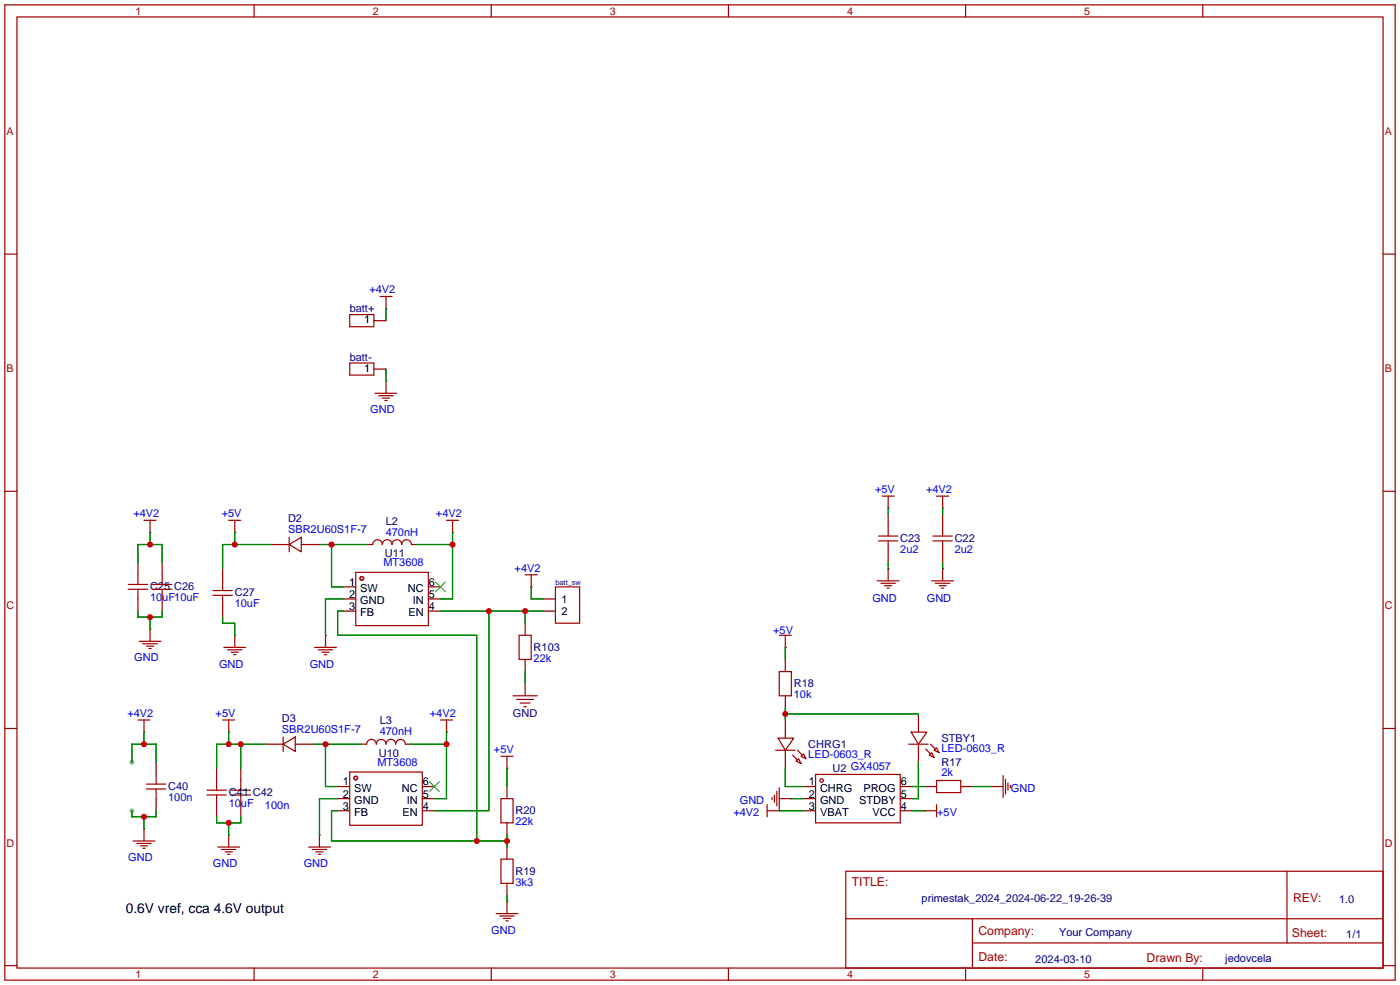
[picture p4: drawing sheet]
<svg xmlns="http://www.w3.org/2000/svg" width="294mm" height="207mm" viewBox="0 0 294 207" stroke-linecap="round" stroke-linejoin="round" font-family="sans-serif">
<defs><g id="words">
<text font-size="2.9" x="26.4" y="191.6">0.6V vref, cca 4.6V output</text>
<g font-size="2.6" fill="#a00000">
<text x="178.8" y="186.1">TITLE:</text>
<text x="271.4" y="189.4">REV:</text>
<text x="205.4" y="196.3">Company:</text>
<text x="271.2" y="196.7">Sheet:</text>
<text x="205.4" y="201.8">Date:</text>
<text x="240.7" y="201.9">Drawn By:</text>
</g>
<g font-size="2.3" fill="#000080">
<text x="73.4" y="65.6">batt+</text>
<text x="73.4" y="75.7">batt-</text>
<text x="60.5" y="109.6">D2</text>
<text x="81" y="110.1">L2</text>
<text x="189" y="113.7">C23</text>
<text x="200.4" y="113.7">C22</text>
<text x="80.8" y="116.9">U11</text>
<text x="31.5" y="123.9">C25 C26</text>
<text x="49.3" y="125.1">C27</text>
<text x="112" y="136.6">R103</text>
<text x="166.6" y="144.2">R18</text>
<text x="59.2" y="151.5">D3</text>
<text x="79.7" y="152">L3</text>
<text x="107.7" y="150.6">GND</text>
<text x="197.6" y="155.6">STBY1</text>
<text x="79.5" y="158.8">U10</text>
<text x="169.7" y="156.9">CHRG1</text>
<text x="174.8" y="162">U2 GX4057</text>
<text x="197.6" y="160.7">R17</text>
<text x="35.3" y="165.8">C40</text>
<text x="48" y="167.1">C41 C42</text>
<text x="108.2" y="170.9">R20</text>
<text x="108.2" y="183.6">R19</text>
<text x="193.5" y="189.4">primestak_2024_2024-06-22_19-26-39</text>
<text x="281.1" y="189.5">1.0</text>
<text x="222.3" y="196.4">Your Company</text>
<text x="282.6" y="197">1/1</text>
<text x="217.3" y="202">2024-03-10</text>
<text x="257.2" y="202">jedovcela</text>
</g>
<g font-size="2.3" fill="#00f">
<text x="77.5" y="61.6">+4V2</text>
<text x="77.7" y="86.8">GND</text>
<text x="183.7" y="103.5">+5V</text>
<text x="194.4" y="103.5">+4V2</text>
<text x="28" y="108.6">+4V2</text>
<text x="46.5" y="108.6">+5V</text>
<text x="60.5" y="111.9">SBR2U60S1F-7</text>
<text x="81" y="112.4">470nH</text>
<text x="91.5" y="108.6">+4V2</text>
<text x="80.5" y="118.8">MT3608</text>
<text x="108" y="120">+4V2</text>
<text x="189" y="116">2u2</text>
<text x="200.4" y="116">2u2</text>
<text x="31.5" y="126.2">10uF10uF</text>
<text x="49.3" y="127.5">10uF</text>
<text x="183.1" y="126.4">GND</text>
<text x="194.5" y="126.4">GND</text>
<text x="162.3" y="133">+5V</text>
<text x="28.2" y="138.8">GND</text>
<text x="46" y="140.1">GND</text>
<text x="65" y="140.1">GND</text>
<text x="112" y="138.9">22k</text>
<text x="166.6" y="146.5">10k</text>
<text x="26.7" y="150.5">+4V2</text>
<text x="45.3" y="150.5">+5V</text>
<text x="59.2" y="153.8">SBR2U60S1F-7</text>
<text x="79.7" y="154.3">470nH</text>
<text x="90.2" y="150.5">+4V2</text>
<text x="79.2" y="160.7">MT3608</text>
<text x="103.7" y="158.1">+5V</text>
<text x="169.7" y="159.2">LED-0603_R</text>
<text x="197.6" y="157.9">LED-0603_R</text>
<text x="197.6" y="163">2k</text>
<text x="212.2" y="166.3">GND</text>
<text x="35.3" y="168.1">100n</text>
<text x="48" y="169.4">10uF</text>
<text x="55.6" y="169.7">100n</text>
<text x="108.2" y="173.2">22k</text>
<text x="153.9" y="171.3">+4V2</text>
<text x="155.3" y="168.8">GND</text>
<text x="196.7" y="171.4">+5V</text>
<text x="26.9" y="180.8">GND</text>
<text x="44.7" y="182">GND</text>
<text x="63.8" y="182">GND</text>
<text x="108.2" y="185.9">3k3</text>
<text x="103.1" y="196">GND</text>
</g>
<g font-size="2.3">
<text x="76.4" y="67.9">1</text>
<text x="76.4" y="78">1</text>
<text x="73.3" y="123">1</text>
<text x="73.3" y="125.5">2</text>
<text x="75.6" y="124.2">SW</text>
<text x="85.6" y="124.2">NC</text>
<text x="90" y="125.5">5</text>
<text x="90" y="123">6</text>
<text x="73.3" y="128">3</text>
<text x="75.6" y="126.8">GND</text>
<text x="75.6" y="129.3">FB</text>
<text x="85.8" y="129.3">EN</text>
<text x="86.7" y="126.8">IN</text>
<text x="90" y="128">4</text>
<text x="117.9" y="126.5">1</text>
<text x="117.9" y="129.1">2</text>
<text x="72" y="164.9">1</text>
<text x="72" y="167.4">2</text>
<text x="74.3" y="166.1">SW</text>
<text x="84.4" y="166.1">NC</text>
<text x="88.8" y="167.4">5</text>
<text x="88.8" y="164.9">6</text>
<text x="169.8" y="164.9">1</text>
<text x="169.8" y="167.4">2</text>
<text x="172.1" y="166.1">CHRG</text>
<text x="181.2" y="166.1">PROG</text>
<text x="189.1" y="167.4">5</text>
<text x="189.1" y="164.9">6</text>
<text x="72" y="170">3</text>
<text x="74.3" y="168.7">GND</text>
<text x="74.3" y="171.2">FB</text>
<text x="84.5" y="171.2">EN</text>
<text x="85.4" y="168.7">IN</text>
<text x="88.8" y="170">4</text>
<text x="169.8" y="170">3</text>
<text x="172.1" y="168.7">GND</text>
<text x="172.1" y="171.2">VBAT</text>
<text x="180.3" y="168.7">STDBY</text>
<text x="183.2" y="171.2">VCC</text>
<text x="189.1" y="170">4</text>
</g>
<g font-size="2.2" fill="#a00000">
<text x="28.4" y="3.1">1</text>
<text x="78.2" y="3.1">2</text>
<text x="128" y="3.1">3</text>
<text x="177.8" y="3.1">4</text>
<text x="227.6" y="3.1">5</text>
<text x="1.4" y="28.3">A</text>
<text x="290.7" y="28.3">A</text>
<text x="1.4" y="78.1">B</text>
<text x="290.7" y="78.1">B</text>
<text x="1.4" y="127.9">C</text>
<text x="290.7" y="127.9">C</text>
<text x="1.4" y="177.7">D</text>
<text x="290.7" y="177.7">D</text>
<text x="28.4" y="205.3">1</text>
<text x="78.2" y="205.3">2</text>
<text x="128" y="205.3">3</text>
<text x="177.8" y="205.3">4</text>
<text x="227.6" y="205.3">5</text>
</g>
<text font-size="1.6" fill="#000080" x="116.6" y="122.9">batt_sw</text>
</g></defs>
<g fill="#999">
<circle cx="27.7" cy="160" r=".51"/>
<circle cx="27.7" cy="170.2" r=".51"/>
</g>
<g fill="none" stroke="#a10000" stroke-width=".25">
<path d="M1 1h291.9v204.7h-291.9zM3.6 3.6h286.7v199.6h-286.7zM53.3 1v2.6M103.1 1v2.6M152.9 1v2.6M202.7 1v2.6M252.5 1v2.6M1 53.3h2.6M290.3 53.3h2.6M73.4 66h5.1v2.6h-5.1zM73.4 76.2h5.1v2.5h-5.1zM79.8 62.2h2.5"/>
<path d="M81 62.2v2.6M78.7 82.6h4.6M79.5 83.1h3M80.3 83.6h1.5M80.8 84.1h.5M81 80v2.6M1 103.1h2.6M30.2 109.2h2.6M31.5 109.2v2.6M48 109.2h2.5M49.3 109.2v2.6M60.7 114.3l2.5-1.5v3z"/>
<path d="M60.7 112.8v3M86.4 114.3a1.02 1.02 0 0 0-1.1-1 1.02 1.02 0 0 0-1 1 1.02 1.02 0 0 0-1-1 1.02 1.02 0 0 0-1 1 1.02 1.02 0 0 0-1-1 1.02 1.02 0 0 0-1 1 1.02 1.02 0 0 0-1.1-1 1.02 1.02 0 0 0-1 1M93.7 109.2h2.6M95 109.2v2.6M184.4 113.5h4.1M184.4 112.5h4.1M185.2 104.1h2.5M186.4 104.1v2.6M186.4 110.5v2M186.4 113.5v2.1M186.4 119.4v2.5M195.8 113.5h4.1"/>
<path d="M195.8 112.5h4.1M196.6 104.1h2.5M197.9 104.1v2.6M197.9 110.5v2M197.9 113.5v2.1M197.9 119.4v2.5M290.3 103.1h2.6M26.9 122.7h4.1M26.9 123.7h4.1M29 120.7v2M29 123.7v2M29.2 134.6h4.6"/>
<path d="M30 135.1h3M30.7 135.6h1.6M31.2 136.1h.5M31.5 132.1v2.5M32 122.7h4.1M32 123.7h4.1M34 120.7v2M34 123.7v2M44.7 124h4.1M44.7 125h4.1M46.7 121.9v2.1M46.7 125v2"/>
<path d="M47 135.9h4.6M47.8 136.4h3M48.5 136.9h1.5M49 137.4h.5M49.3 133.4v2.5M66 135.9h4.6M66.8 136.4h3M67.6 136.9h1.5M68.1 137.4h.5M68.3 133.4v2.5M74.7 120.1h15.2v11.2h-15.2zM109 133.4h2.5v5h-2.5z"/>
<path d="M110.2 120.7h2.6M111.5 120.7v2.5M116.6 123.2h5.1v7.6h-5.1zM163.6 133.4h2.5M164.8 133.4v2.5M184.1 121.9h4.6M184.9 122.4h3.1M185.7 122.9h1.5M186.2 123.4h.5M195.6 121.9h4.6M196.3 122.4h3.1M197.1 122.9h1.5"/>
<path d="M197.6 123.4h.5M1 152.9h2.6M29 151.1h2.5M30.2 151.1v2.6M46.7 151.1h2.6M48 151.1v2.6M59.4 156.2l2.6-1.5v3zM59.4 154.7v3M85.1 156.2a1.02 1.02 0 0 0-1-1 1.02 1.02 0 0 0-1 1 1.02 1.02 0 0 0-1.1-1 1.02 1.02 0 0 0-1 1 1.02 1.02 0 0 0-1-1 1.02 1.02 0 0 0-1 1 1.02 1.02 0 0 0-1-1 1.02 1.02 0 0 0-1 1M92.5 151.1h2.5M93.7 151.1v2.6M105.2 158.8h2.5"/>
<path d="M106.4 158.8v2.5M107.7 146.1h5.1M108.5 146.8h3.5M109.2 147.6h2.1M110 148.3h.5M162.8 157.5h4.1M163.3 154.9h3.3l-1.8 2.6zM163.6 141h2.5v5.1h-2.5zM166.4 158.5l1 1M167.1 159.8l.5-.5 .5 1zM167.4 157.5l1 1M168.7 158.2l.5 1.1-1.1-.5z"/>
<path d="M190.8 156.2h4M191.3 153.7h3.3l-1.8 2.5zM194.3 157.2l1 1M195.1 158.5l.5-.5 .5 1zM195.3 156.2l1 1M196.1 157.5l.5-.5 .5 1zM290.3 152.9h2.6M27.9 176.5h4.6M28.7 177h3M29.5 177.5h1.5M30 178.1h.5M30.2 174v2.5"/>
<path d="M30.7 164.6h4.1M30.7 165.6h4.1M32.8 162.6v2M32.8 165.6v2M43.4 165.9h4.1M43.4 166.9h4.1M45.5 163.8v2.1M45.5 166.9v2M45.7 177.8h4.6M46.5 178.3h3M47.2 178.8h1.6M47.8 179.3h.5"/>
<path d="M48 175.3v2.5M48.5 165.9h4.1M48.5 166.9h4.1M50.5 163.8v2.1M50.5 166.9v2M64.8 177.8h4.5M65.5 178.3h3.1M66.3 178.8h1.5M66.8 179.3h.5M67.1 175.3v2.5M73.4 162.1h15.2v11.1h-15.2zM105.2 167.6h2.5v5.1h-2.5z"/>
<path d="M161 170.2h2.6M161 168.9v2.6M162.1 167.4v.5M162.6 166.9v1.5M163.1 166.1v3.1M163.6 167.6h2.5M163.6 165.4v4.5M171.2 162.6h17.8v10.1h-17.8zM194.1 170.2h2.5M196.6 163.8h5.1v2.6h-5.1zM196.6 168.9v2.6M208 165.1h2.6"/>
<path d="M210.6 162.8v4.6M211.1 163.6v3M211.6 164.3v1.6M212.1 164.8v.6M104.1 191.8h4.6M104.9 192.3h3M105.2 180.3h2.5v5.1h-2.5zM105.7 192.8h1.5M106.2 193.3h.5M106.4 189.2v2.6M177.5 182.9h112.8v20.3h-112.8zM177.6 192.8h112.6"/>
<path d="M204.1 197.9h86.1M204.1 192.8v10.2M270.2 182.9v15M1 202.7h2.6M53.3 203.2v2.5M103.1 203.2v2.5M152.9 203.2v2.5M202.7 203.2v2.5M252.5 203.2v2.5M290.3 202.7h2.6"/>
<circle cx="75.9" cy="121.4" r=".38"/>
<circle cx="74.7" cy="163.3" r=".38"/>
<circle cx="172.5" cy="163.8" r=".38"/>
</g>
<g fill="none" stroke="#870000" stroke-width=".25">
<path d="M78.5 67.3h2.5M78.5 77.5h2.5M81 64.8h.1M81 80h.1M29 118.1v2.6M31.5 111.8h.1M34 118.1v2.6M46.7 119.4v2.5M49.3 111.8h.1M56.9 114.3h3.8M63.2 114.3h3.9M77.2 114.3h1"/>
<path d="M86.4 114.3h1M95 111.8h.1M186.4 106.7h.1M186.4 119.4h.1M186.4 108v2.5M186.4 115.6v2.5M197.9 106.7h.1M197.9 119.4h.1M197.9 108v2.5M197.9 115.6v2.5M29 125.7v2.6M31.5 132.1h.1"/>
<path d="M34 125.7v2.6M46.7 127v2.5M49.3 133.4h.1M68.3 133.4h.1M72.1 123.2h2.6M72.1 125.7h2.6M72.1 128.3h2.6M89.9 123.2h2.6M89.9 125.7h2.6M89.9 128.3h2.6M110.2 130.8v2.6M110.2 138.4v2.6"/>
<path d="M111.5 123.2h.1M114 125.7h2.6M114 128.3h2.6M164.8 135.9h.1M164.8 138.4v2.6M30.2 153.7h.1M48 153.7h.1M55.6 156.2h3.8M62 156.2h3.8M75.9 156.2h1.1M85.1 156.2h1M93.7 153.7h.1"/>
<path d="M110.2 143.5v2.6M164.8 146.1v2.5M164.8 151.1v3.8M164.8 157.5v3.8M192.8 149.9v3.8M192.8 156.2v3.8M30.2 174h.1M32.8 160v2.6M32.8 167.6v2.6M45.5 161.3v2.5M45.5 168.9v2.6M48 175.3h.1"/>
<path d="M50.5 161.3v2.5M50.5 168.9v2.6M67.1 175.3h.1M70.9 165.1h2.5M70.9 167.6h2.5M70.9 170.2h2.5M88.6 165.1h2.6M88.6 167.6h2.6M88.6 170.2h2.6M106.4 161.3h.1M106.4 165.1v2.5M106.4 172.7v2.6"/>
<path d="M106.4 177.8v2.5M163.6 170.2h.1M166.1 167.6h.1M168.7 165.1h2.5M168.7 167.6h2.5M168.7 170.2h2.5M189 165.1h2.5M189 167.6h2.5M189 170.2h2.5M194.1 170.2h.1M194.1 165.1h2.5M201.7 165.1h2.5"/>
<path d="M208 165.1h.1M106.4 189.2h.1M106.4 185.4v2.6"/>
</g>
<path d="M91.4 122.2l2.1 2M93.5 122.2l-2.1 2M90.2 164.1l2 2M92.2 164.1l-2 2" fill="none" stroke="#3c3" stroke-width=".25"/>
<g fill="none" stroke="#008700" stroke-width=".25">
<path d="M81 64.8v2.5M81 77.5v2.5M29 118.1v-3.8h5v3.8M31.5 111.8v2.5M49.3 111.8v2.5M56.9 114.3h-10.2v5.1M67.1 114.3h10.1M69.6 114.3v8.9h2.5M87.4 114.3h7.6M95 111.8v13.9h-2.5M186.4 106.7v1.3M186.4 118.1v1.3"/>
<path d="M197.9 106.7v1.3M197.9 118.1v1.3M29 128.3v1.2h5v-1.2M31.5 129.5v2.6M46.7 129.5v1.3h2.6v2.6M72.1 128.3h-1.2v5.1h29.2v43.1M72.1 125.7h-3.8v7.7M92.5 128.3h21.5M102.6 128.3v41.9h-11.4M110.2 128.3v2.5M111.5 123.2v2.5h2.5M164.8 135.9v2.5"/>
<path d="M30.2 153.7v2.5M48 153.7v2.5M50.5 156.2v5.1M55.6 156.2h-10.1v5.1M65.8 156.2h10.1M68.3 156.2v8.9h2.6M86.1 156.2h7.6M93.7 153.7v13.9h-2.5M110.2 141v2.5M164.8 148.6v2.5M164.8 149.9h28M27.7 160v-3.8h5.1v3.8"/>
<path d="M27.7 170.2v1.3h5.1v-1.3M30.2 171.5v2.5M45.5 171.5v1.2h5v-1.2M48 172.7v2.6M70.9 170.2h-1.3v6.3h36.8M70.9 167.6h-3.8v7.7M106.4 161.3v3.8M106.4 175.3v2.5M163.6 170.2h5.1M164.8 161.3v3.8h3.9M166.1 167.6h2.6M191.5 170.2h2.6"/>
<path d="M191.5 165.1h2.6M192.8 160v7.6h-1.3M204.2 165.1h3.8M106.4 188v1.2"/>
</g>
<g fill="#c00">
<circle cx="164.8" cy="149.9" r=".63"/>
<circle cx="48" cy="172.7" r=".63"/>
<circle cx="106.4" cy="176.5" r=".63"/>
<circle cx="100.1" cy="176.5" r=".63"/>
<circle cx="48" cy="156.2" r=".63"/>
<circle cx="50.5" cy="156.2" r=".63"/>
<circle cx="68.3" cy="156.2" r=".63"/>
<circle cx="30.2" cy="156.2" r=".63"/>
<circle cx="30.2" cy="171.4" r=".63"/>
<circle cx="31.5" cy="129.5" r=".63"/>
<circle cx="31.5" cy="114.3" r=".63"/>
<circle cx="49.3" cy="114.3" r=".63"/>
<circle cx="69.6" cy="114.3" r=".63"/>
<circle cx="95" cy="114.3" r=".63"/>
<circle cx="93.7" cy="156.2" r=".63"/>
<circle cx="110.2" cy="128.3" r=".63"/>
<circle cx="102.6" cy="128.3" r=".63"/>
</g>
<use href="#words"/>
</svg>
